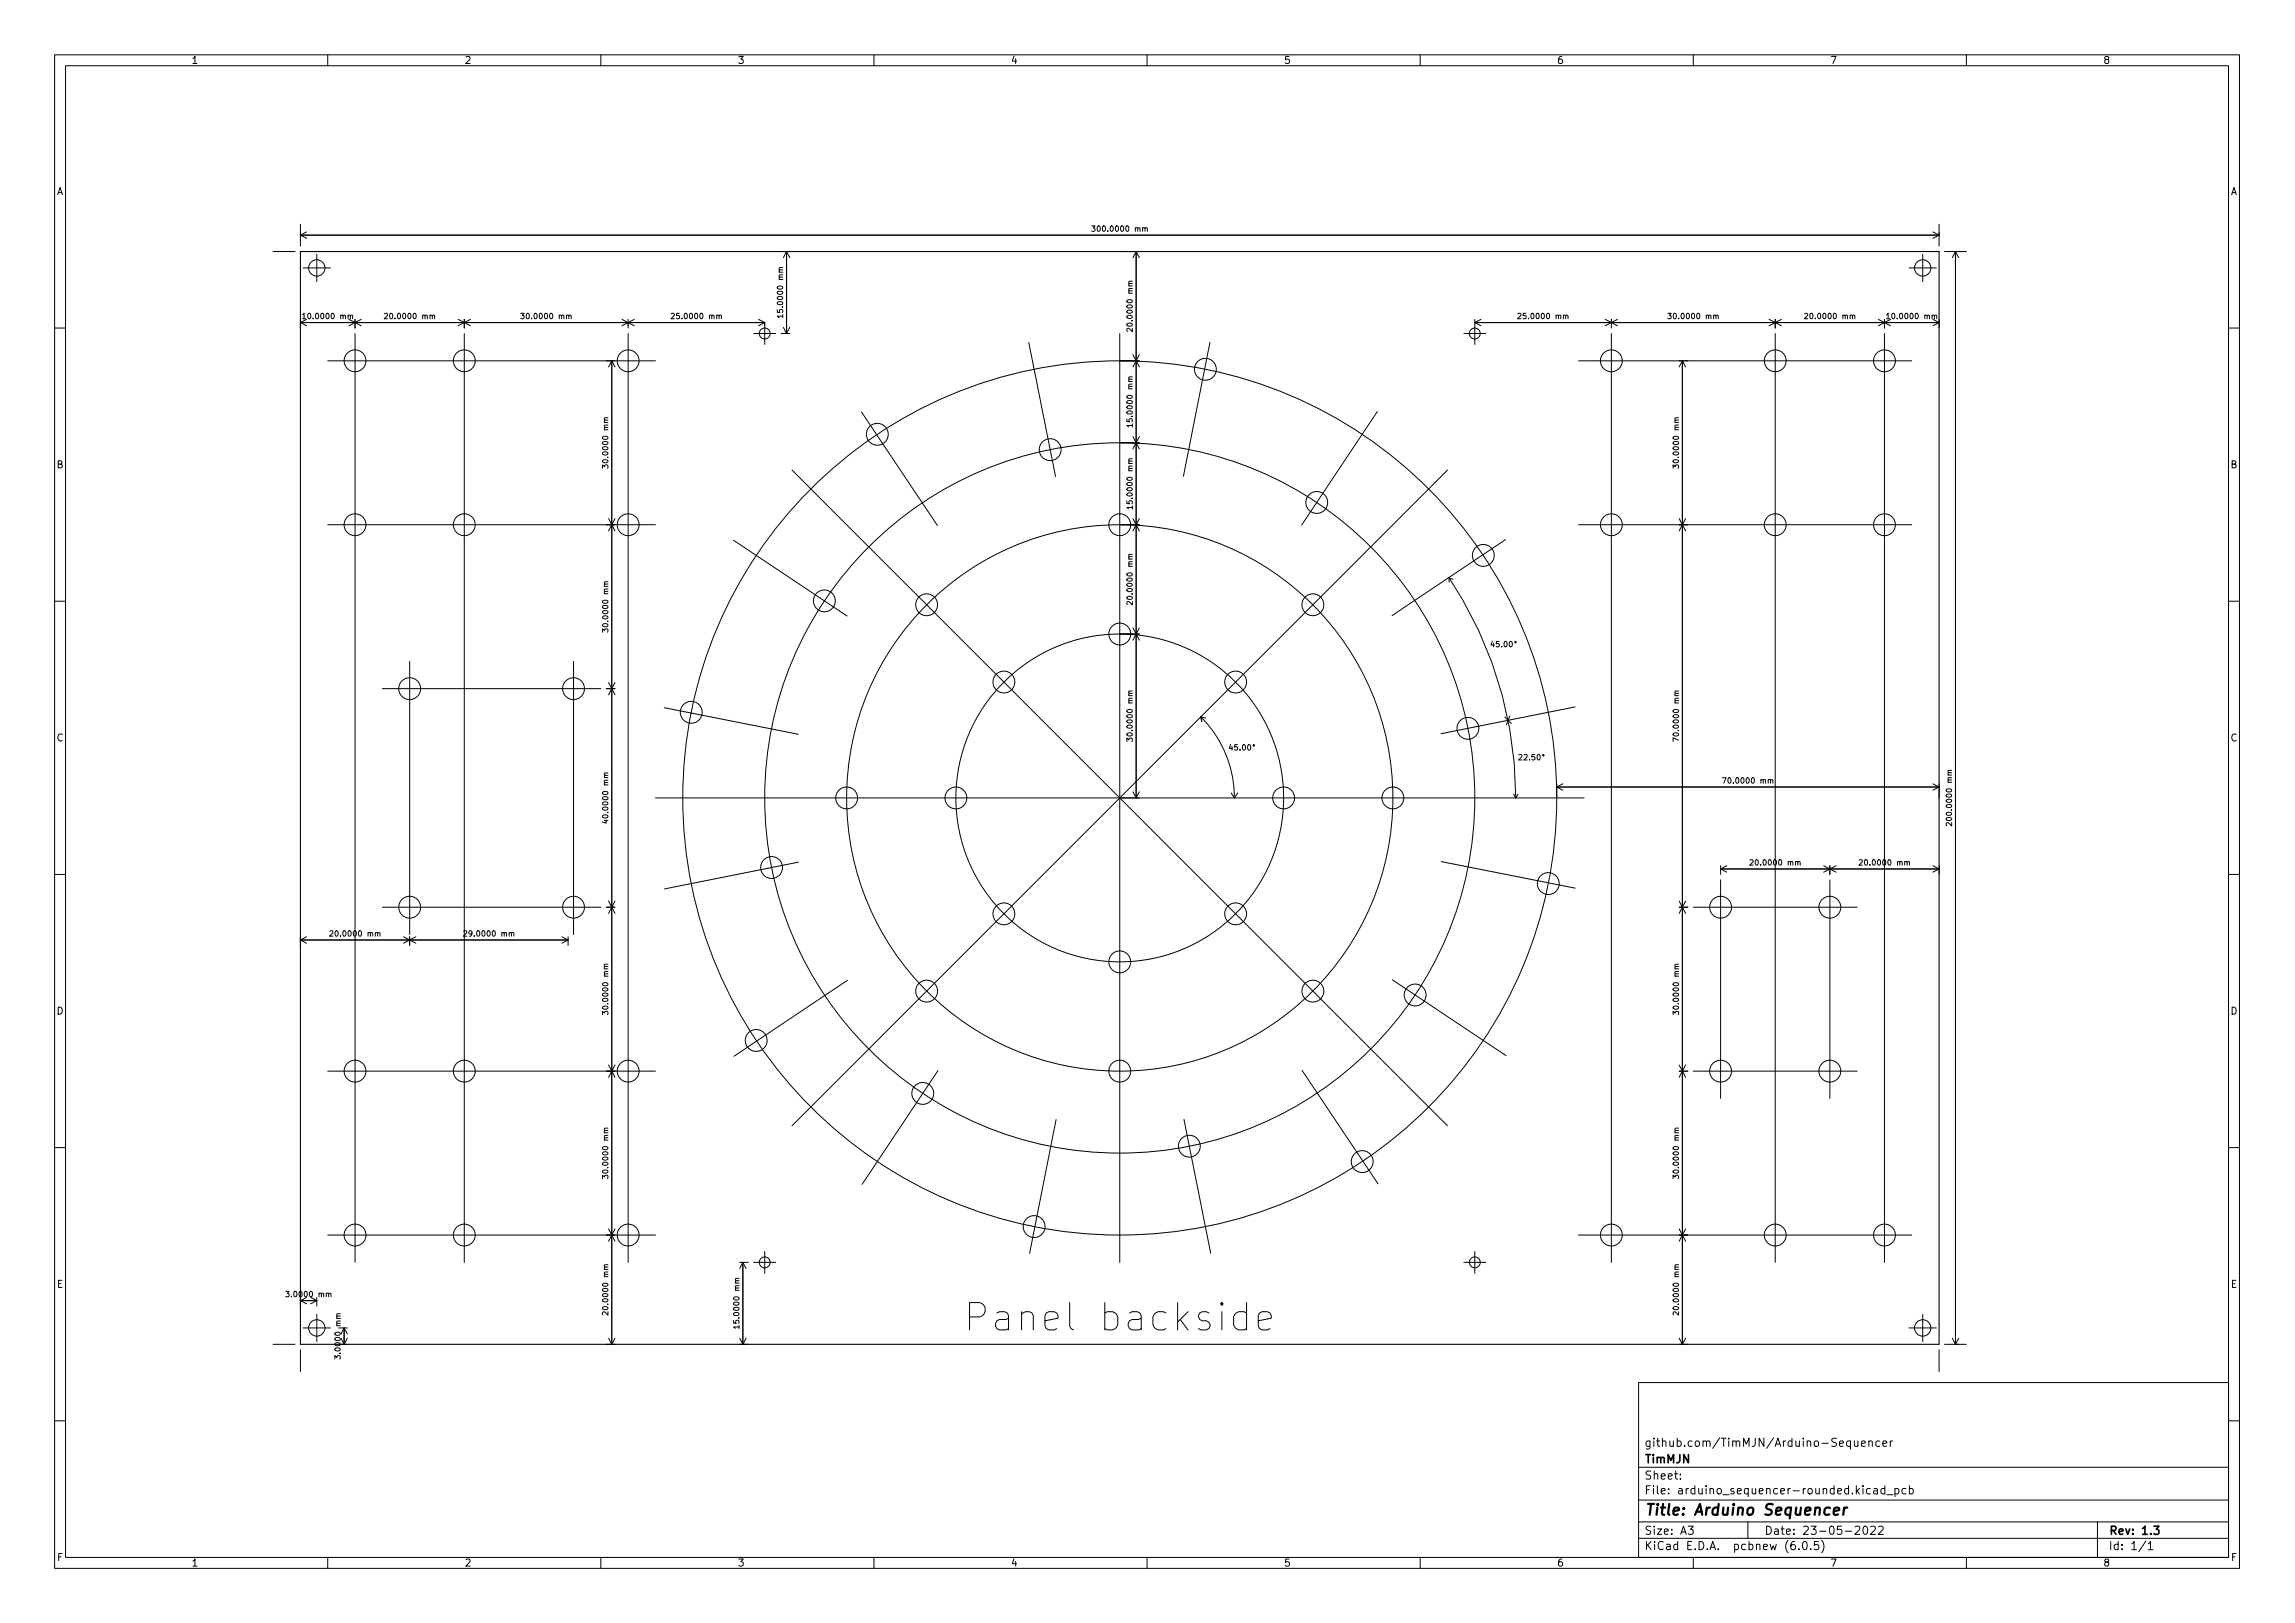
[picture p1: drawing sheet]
<svg xmlns="http://www.w3.org/2000/svg" width="420mm" height="297mm" viewBox="0 0 420 297" stroke-linecap="round" stroke-linejoin="round" font-family="sans-serif">
<defs><g id="words">
<text font-size="7" x="179.8" y="243.6">Panel backside</text>
<text font-size="2.8" x="301" y="277.3">Title: Arduino Sequencer</text>
<g font-size="2.1">
<text x="301" y="267.8">TimMJN</text>
<text x="301" y="264.8">github.com/TimMJN/Arduino-Sequencer</text>
<text x="301" y="273.5">File: arduino_sequencer-rounded.kicad_pcb</text>
<text x="301" y="270.8">Sheet:</text>
<text x="301" y="280.9">Size: A3</text>
<text x="323" y="280.9">Date: 23-05-2022</text>
<text x="386" y="280.9">Rev: 1.3</text>
<text x="301" y="283.7">KiCad E.D.A. pcbnew (6.0.5)</text>
<text x="386" y="283.7">Id: 1/1</text>
</g>
<g font-size="1.8">
<text x="35" y="11.7">1</text>
<text x="85" y="11.7">2</text>
<text x="135" y="11.7">3</text>
<text x="185" y="11.7">4</text>
<text x="235" y="11.7">5</text>
<text x="285" y="11.7">6</text>
<text x="335" y="11.7">7</text>
<text x="385" y="11.7">8</text>
<text x="10.3" y="35.7">A</text>
<text x="408.3" y="35.7">A</text>
<text x="10.3" y="85.7">B</text>
<text x="408.3" y="85.7">B</text>
<text x="10.3" y="135.7">C</text>
<text x="408.3" y="135.7">C</text>
<text x="10.3" y="185.7">D</text>
<text x="408.3" y="185.7">D</text>
<text x="10.4" y="235.7">E</text>
<text x="408.4" y="235.7">E</text>
<text x="10.4" y="285.7">F</text>
<text x="35" y="286.7">1</text>
<text x="85" y="286.7">2</text>
<text x="135" y="286.7">3</text>
<text x="185" y="286.7">4</text>
<text x="235" y="286.7">5</text>
<text x="285" y="286.7">6</text>
<text x="335" y="286.7">7</text>
<text x="385" y="286.7">8</text>
<text x="408.4" y="285.7">F</text>
</g>
<g font-size="1.4">
<text x="200.7" y="42.4">300.0000 mm</text>
<text x="56.1" y="58.4">10.0000 mm</text>
<text x="71.1" y="58.4">20.0000 mm</text>
<text x="96.1" y="58.4">30.0000 mm</text>
<text x="123.6" y="58.4">25.0000 mm</text>
<text x="143.3" y="57.5" transform="rotate(-90 143.3 57.5)">15.0000 mm</text>
<text x="207.4" y="60" transform="rotate(-90 207.4 60)">20.0000 mm</text>
<text x="278.6" y="58.4">25.0000 mm</text>
<text x="306.1" y="58.4">30.0000 mm</text>
<text x="331.1" y="58.4">20.0000 mm</text>
<text x="346.1" y="58.4">10.0000 mm</text>
<text x="207.4" y="77.5" transform="rotate(-90 207.4 77.5)">15.0000 mm</text>
<text x="111.4" y="85" transform="rotate(-90 111.4 85)">30.0000 mm</text>
<text x="307.4" y="85" transform="rotate(-90 307.4 85)">30.0000 mm</text>
<text x="207.4" y="92.5" transform="rotate(-90 207.4 92.5)">15.0000 mm</text>
<text x="207.4" y="110" transform="rotate(-90 207.4 110)">20.0000 mm</text>
<text x="111.4" y="115" transform="rotate(-90 111.4 115)">30.0000 mm</text>
<text x="207.4" y="135" transform="rotate(-90 207.4 135)">30.0000 mm</text>
<text x="307.4" y="135" transform="rotate(-90 307.4 135)">70.0000 mm</text>
<text x="316.1" y="143.4">70.0000 mm</text>
<text x="111.4" y="150" transform="rotate(-90 111.4 150)">40.0000 mm</text>
<text x="357.4" y="150.4" transform="rotate(-90 357.4 150.4)">200.0000 mm</text>
<text x="321.1" y="158.4">20.0000 mm</text>
<text x="341.1" y="158.4">20.0000 mm</text>
<text x="61.1" y="171.4">20.0000 mm</text>
<text x="85.6" y="171.4">29.0000 mm</text>
<text x="111.4" y="185" transform="rotate(-90 111.4 185)">30.0000 mm</text>
<text x="307.4" y="185" transform="rotate(-90 307.4 185)">30.0000 mm</text>
<text x="111.4" y="215" transform="rotate(-90 111.4 215)">30.0000 mm</text>
<text x="307.4" y="215" transform="rotate(-90 307.4 215)">30.0000 mm</text>
<text x="52.9" y="237.4">3.0000 mm</text>
<text x="111.4" y="240" transform="rotate(-90 111.4 240)">20.0000 mm</text>
<text x="307.4" y="240" transform="rotate(-90 307.4 240)">20.0000 mm</text>
<text x="135.3" y="242.5" transform="rotate(-90 135.3 242.5)">15.0000 mm</text>
<text x="62.3" y="248.1" transform="rotate(-90 62.3 248.1)">3.0000 mm</text>
</g>
</g></defs>
<g fill="none" stroke="#000" stroke-width=".18">
<path d="M10 10h400v277h-400zM12 12h396v273h-396zM60 10v2M110 10v2M160 10v2M210 10v2M260 10v2M310 10v2M360 10v2M50 46h4M55 41v4M55 58.5v1.5"/>
<path d="M55 59h85M55 59l1.1 .6M55 43h300M55 43l1.1 .6M55.4 57.6l.3-.3v1M55.4 58.3h.6M55.5 49h5M56.1 58.5l-1.1 .5M56.1 42.4l-1.1 .6M58 46.5v5M63.9 58.5l2.2 1.1M64.1 57.8l.2-.1h.2l.1 .6"/>
<path d="M65 58.5v1.5M66.1 58.5l-2.2 1.1M70.4 57.4l.4-.1 .2 .3-.7 .7h.7M79.1 57.8l.2-.1h.2l.1 .6M83.9 58.5l2.2 1.1M85 58.5v1.5M86.1 58.5l-2.2 1.1M95.3 57.3h.7l-.4 .4 .3 .1v.4l-.1 .1-.5-.1M104.1 57.8l.2-.1h.2l.1 .6M113.9 58.5l2.2 1.1M115 58.5v1.5M116.1 58.5l-2.2 1.1"/>
<path d="M122.9 57.4l.4-.1 .2 .3-.7 .7h.7M131.6 57.8l.2-.1h.2l.1 .6M138.9 58.5l1.1 .5M140 59v4M140 59l-1.1 .6M143 46h1.6M143.3 57.9h-1l.3 .3M143.3 49h-.6l-.1 .3 .2 .1M143.3 57.6v.6M143.4 59.9l.6 1.1M144 46v15M144 46l-.6 1.2"/>
<path d="M144 46l.6 1.2M144.6 59.9l-.6 1.1M199.9 41.3h.6l-.4 .4 .3 .1v.4l-.1 .1-.4-.1M205 46h3.6M207.3 51.5h-.6l-.1 .3 .2 .1M208 46v100M208 46l-.6 1.2M208 46l.6 1.2M209.6 41.8l.2-.1h.2v.6M270 58.5v4.5M270 59h85M270 59l1.1 .6"/>
<path d="M271.1 58.5l-1.1 .5M277.9 57.4l.4-.1 .2 .3-.7 .7h.7M286.6 57.8l.2-.1h.2l.1 .6M293.9 58.5l2.2 1.1M295 58.5v1.5M296.1 58.5l-2.2 1.1M305.3 57.3h.7l-.4 .4 .3 .1v.4l-.1 .1-.5-.1M314.1 57.8l.2-.1h.2l.1 .6M323.9 58.5l2.2 1.1M325 58.5v1.5M326.1 58.5l-2.2 1.1M330.4 57.4l.4-.1 .2 .3-.7 .7h.7"/>
<path d="M339.1 57.8l.2-.1h.2l.1 .6M343.9 58.5l2.2 1.1M345 58.5v1.5M345.4 57.6l.3-.3v1M345.4 58.3h.6M346.1 58.5l-2.2 1.1M349.5 49h5M352 46.5v5M353.9 58.5l1.1 .5M353.9 42.4l1.1 .6M354.1 57.8l.2-.1h.2l.1 .6M355 41v4"/>
<path d="M355 58.5v1.5M355 59l-1.1 .6M355 43l-1.1 .6M356 46h4M358 46v200M358 46l-.6 1.2M358 46l.6 1.2M10 60h2M60 66h60M65 61v170M85 61v170M111.3 76.5h-.6l-.1 .3 .2 .1"/>
<path d="M112 66v180M112 66l-.6 1.2M112 66l.6 1.2M115 61v170M138 61h4M143 61h1.6M157.7 75.4l13.9 20.8M188.3 62.7l4.9 24.5M205 66h3.6M205 61v170M207.3 77.9h-1l.3 .3M207.3 69h-.6l-.1 .3 .2 .1"/>
<path d="M207.3 60.1v.6l-.7-.6-.3 .2 .1 .4M207.3 77.6v.6M207.4 64.9l1.2 2.3M207.4 79.9l1.2 2.3M208.6 64.9l-1.2 2.3M208.6 79.9l-1.2 2.3M221.5 62.7l-4.8 24.5M252.2 75.3l-13.9 20.8M268 61h4M289 66h61M295 61v170M307.3 76.5h-.6l-.1 .3 .2 .1"/>
<path d="M308 66v180M308 66l-.6 1.2M308 66l.6 1.2M325 61v170M345 61v170M408 60h2M60 96h60M110.3 85.7v-.6l.4 .3 .1-.3h.4l.1 .2-.1 .4M111.4 94.9l1.2 2.3M112.6 94.9l-1.2 2.3M134.3 98.9l20.8 13.8M145 86l120 120"/>
<path d="M205 96h3.6M205 81h3.6M207.3 92.9h-1l.3 .3M207.3 84h-.6l-.1 .3 .2 .1M207.3 92.6v.6M207.4 94.9l1.2 2.3M208.6 94.9l-1.2 2.3M265 86l-120 120M275.6 98.8l-20.7 13.9M289 96h61M306.3 85.7v-.6l.4 .3 .1-.3h.4l.1 .2-.1 .4M307.4 94.9l1.2 2.3"/>
<path d="M308.6 94.9l-1.2 2.3M10 110h2M110.3 115.7v-.6l.4 .3 .1-.3h.4l.1 .2-.1 .4M111.3 106.5h-.6l-.1 .3 .2 .1M205 116h3.6M207.3 110.1v.6l-.7-.6-.3 .2 .1 .4M207.3 101.5h-.6l-.1 .3 .2 .1M207.4 114.9l1.2 2.3M208.6 114.9l-1.2 2.3M265.3 105.8a72.5 72.5 0 0 1 12.2 40.2M265.3 105.8v.7M265.3 105.8l.7 .2"/>
<path d="M273.2 117.3l-.2 .8h.6M273.4 117.7v.7M274.4 117.4h-.4l-.1 .5 .5-.1v.5l-.1 .1-.4-.1M274.9 118.3v.1M275.4 117.5l.2-.1a.53 .53 0 0 1 .3 .5 .53 .53 0 0 1-.3 .5l-.3-.4zM276.4 117.5l.1-.1a.53 .53 0 0 1 .4 .5 .53 .53 0 0 1-.4 .5l-.2-.4zM408 110h2M70 126h40M75 121v50M105 121v50M111 126h1.6M111.4 124.9l1.2 2.3"/>
<path d="M112.6 124.9l-1.2 2.3M121.6 129.5l24.5 4.9M206.3 135.7v-.6l.4 .3 .1-.3h.4l.1 .2-.1 .4M207.3 126.5h-.6l-.1 .3 .2 .1M219.8 131.2a21 21 0 0 1 6.2 14.8M219.8 131.2l.9 .2M219.8 131.2l.2 .8M225.3 136.2l-.2 .8h.6M225.5 136.6v.7M226.5 136.3h-.4l-.1 .5 .5-.1v.5l-.1 .1-.4-.1M227 137.2v.1M227.6 136.3h.1a.53 .53 0 0 1 .3 .5 .53 .53 0 0 1-.3 .5 .67 .67 0 0 1-.1-1z"/>
<path d="M228.5 136.3h.1a.53 .53 0 0 1 .4 .5 .53 .53 0 0 1-.4 .5 .67 .67 0 0 1-.1-1zM275.5 131.2l1.2 1.2M276.4 131l-.6 1.6M278.1 138.2l.3-.1 .2 .3-.6 .7h.6M279 138.2l.4-.1 .2 .3-.6 .7h.6M280 139v.1M281 138.1h-.5l-.1 .5 .5-.1 .1 .5-.2 .1-.4-.1M281.5 138.2l.1-.1a.53 .53 0 0 1 .4 .5 .53 .53 0 0 1-.4 .5l-.2-.4zM288.4 129.4l-24.6 4.9M307.3 135.5l-1-.5v.7M307.3 126.5h-.6l-.1 .3 .2 .1M111 150v.7l-.7-.3"/>
<path d="M111.3 141.5h-.6l-.1 .3 .2 .1M120 146h170M146.2 157.8l-24.6 4.9M207.4 144.9l.6 1.1M208.6 144.9l-.6 1.1M225.4 145.1l.6 .9M226.6 145.1l-.6 .9M263.9 157.7l24.5 4.8M277.1 145.3l.4 .7M277.9 145.3l-.4 .7M285 143.5v2.5M285 144h70"/>
<path d="M285 144l1.1 .6M286.1 143.5l-1.1 .5M315 158.5v1.5M315 159h40M315 159l1.1 .6M315.3 142.3h.7l-.4 1M316.1 158.5l-1.1 .5M320.4 157.4l.4-.1 .2 .3-.7 .7h.7M324.1 142.8l.2-.1h.2l.1 .6M329.1 157.8l.2-.1h.2l.1 .6M333.9 158.5l2.2 1.1M335 158.5v1.5"/>
<path d="M336.1 158.5l-2.2 1.1M340.4 157.4l.4-.1 .2 .3-.7 .7h.7M349.1 157.8l.2-.1h.2l.1 .6M353.9 158.5l1.1 .5M353.9 143.5l1.1 .5M355 143.5v2.5M355 158.5v1.5M355 159l-1.1 .6M355 144l-1.1 .6M357.3 150.6v.6l-.7-.6-.3 .2 .1 .3M357.3 141h-.6l-.1 .3 .2 .1M10 160h2"/>
<path d="M55 171.5v1.5M55 172h49M55 172l1.1 .6M56.1 171.5l-1.1 .5M60.4 170.4l.4-.1 .2 .3-.7 .7h.7M69.1 170.8l.2-.1h.2l.1 .6M70 166h40M73.9 171.5l2.2 1.1M75 171.5v1.5M76.1 171.5l-2.2 1.1M84.9 170.4l.4-.1 .2 .3-.7 .7h.7M93.6 170.8l.2-.1h.2l.1 .6"/>
<path d="M102.9 171.5l1.1 .5M104 171.5v1.5M104 172l-1.1 .6M111 166h1.6M111.3 176.5h-.6l-.1 .3 .2 .1M111.4 164.9l1.2 2.3M112.6 164.9l-1.2 2.3M155.1 179.4l-20.7 13.9M254.9 179.3l20.8 13.9M307.3 176.5h-.6l-.1 .3 .2 .1M307.4 166h1.6M307.4 164.9l1.2 2.3"/>
<path d="M308.6 164.9l-1.2 2.3M310 166h30M315 161v40M335 161v40M408 160h2M60 196h60M110.3 185.7v-.6l.4 .3 .1-.3h.4l.1 .2-.1 .4M111.4 194.9l1.2 2.3M112.6 194.9l-1.2 2.3M171.7 196l-13.9 20.8M238.4 195.9l13.9 20.8M306.3 185.7v-.6l.4 .3 .1-.3h.4l.1 .2-.1 .4"/>
<path d="M307.4 196h1.6M307.4 194.9l1.2 2.3M308.6 194.9l-1.2 2.3M310 196h30M10 210h2M110.3 215.7v-.6l.4 .3 .1-.3h.4l.1 .2-.1 .4M111.3 206.5h-.6l-.1 .3 .2 .1M193.3 204.9l-4.8 24.5M216.8 204.9l4.9 24.5M306.3 215.7v-.6l.4 .3 .1-.3h.4l.1 .2-.1 .4M307.3 206.5h-.6l-.1 .3 .2 .1M408 210h2"/>
<path d="M52.3 236.3h.6l-.3 .4 .3 .1v.4l-.2 .1-.4-.1M55 237.5v1.5M55 238h3M55 238l1.1 .6M56.1 237.5l-1.1 .5M56.9 237.5l1.1 .5M58 237.5v1.5M58 238l-1.1 .6M60 226h60M60.2 236.8l.1-.1h.2l.1 .6M111.3 231.5h-.6l-.1 .3 .2 .1M111.4 224.9l1.2 2.3"/>
<path d="M112.6 224.9l-1.2 2.3M135.3 234h-.6l-.1 .3 .2 .1M135.4 231h1.6M136 231v15M136 231l-.6 1.2M136 231l.6 1.2M138 231h4M140 229v4M268 231h4M270 229v4M289 226h61M307.3 231.5h-.6l-.1 .3 .2 .1"/>
<path d="M307.4 224.9l1.2 2.3M308.6 224.9l-1.2 2.3M50 246h4M55 247v4M55.5 243h5M58 240.5v5M61.3 248.7v-.6l.4 .3 .1-.2h.4l.1 .1-.1 .4M62 246h1.6M62 243h1.6M62.3 240.4l-.6 .1-.1 .2 .2 .2M62.4 244.9l.6 1.1M63 243v3"/>
<path d="M63 243l-.6 1.2M63 243l.6 1.2M63.6 244.9l-.6 1.1M111 246h1.6M111.3 240.1v.6l-.7-.6-.3 .2 .1 .4M111.4 244.9l.6 1.1M112.6 244.9l-.6 1.1M135.3 242.9h-1l.3 .3M135.3 242.6v.6M135.4 246h1.6M135.4 244.9l.6 1.1M136.6 244.9l-.6 1.1"/>
<path d="M177.5 241h1.9a1.36 1.36 0 0 0 1-1.3 1.36 1.36 0 0 0-1-1.3h-1.9v5M230.4 241.7l2.3-.4v-.5l-.2-.5-.5-.2h-.9l-.5 .2-.2 .5v1.9l.2 .5 .5 .2h.9l.5-.2M300 253h108v32h-108zM307.3 240.1v.6l-.7-.6-.3 .2 .1 .4M307.4 246h1.6M307.4 244.9l.6 1.1M308.6 244.9l-.6 1.1M349.5 243h5M352 240.5v5M355 247v4M356 246h4M357.4 244.9l.6 1.1"/>
<path d="M358.6 244.9l-.6 1.1M10 260h2M300 278.5h108M300 274.5h108M300 268.5h108M307.6 270.6v.1M307.6 269.8v.1M309.1 279.3h.9l-.5 .6 .4 .1v.7l-.2 .1h-.4l-.2-.1M320 278.5v3M339.5 263.7l.1 .9 .3 .1 .2-.1M339.6 279.5l.6-.2 .2 .2 .1 .2-.9 1.1h.9M340.1 263.7v1"/>
<path d="M340.8 264.2l.7-.1-.1-.3-.4-.1-.2 .2 .1 .7h.5M341.2 279.5l.2-.2a.8 .8 0 0 1 .5 .8 .8 .8 0 0 1-.5 .7l-.2-.1-.1-.5zM342.1 263.9l.2-.2 .4 .1 .1 .9M342.1 263.7v1M342.4 272.5l-.4-.1-.3 .3v.4l.2 .2h.5M342.5 279.5l.6-.2 .2 .2v.2l-.9 1.1h.9M343.1 272.5h.5l.1 .9M343.7 272.8h-.5a.29 .29 0 0 0-.2 .3 .29 .29 0 0 0 .2 .3l.5-.1M343.9 279.5l.6-.2 .2 .2 .1 .2-1 1.1h1M344.1 263.8l-.4-.1-.3 .3v.4l.2 .2h.5M344.7 264.2l.7-.1-.1-.3-.4-.1-.2 .2 .1 .7h.5M345.1 272.5l-.5-.1-.2 .3v.4l.1 .2h.6"/>
<path d="M345.1 271.9v1.5M345.4 273.6h1.2M346.1 263.7v1M346.5 263.7l-.3 .1-.1 .2M346.9 272.5l.5-.1 .2 .3v.4l-.1 .2h-.6M346.9 272.4v1.5M348.9 272.5l-.4-.1-.3 .3v.4l.2 .2h.5M349.6 272.5l.4-.1 .3 .3v.4l-.2 .2h-.5M349.6 271.9v1.5M384 278.5v6.5M408 260h2M60 285v2"/>
<path d="M110 285v2M160 285v2M210 285v2M260 285v2M300 281.5h108M310 285v2M329.3 283.5v.1M330.2 282.2l.1-.1a.8 .8 0 0 1 .6 .8 .8 .8 0 0 1-.6 .7 .99 .99 0 0 1-.1-1.4zM331.5 283.5v.1M332.9 282.1h-.7l-.1 .7 .2-.1 .5 .1 .2 .2-.1 .5-.2 .1-.6-.1M333.5 281.9a1.72 1.72 0 0 1 0 2.3M360 285v2"/>
<path d="M392.8 282l-1.2 2M393.3 282.5l.4-.4v1.5M393.3 283.6h.8"/>
<circle cx="58" cy="49" r="1.5"/>
<circle cx="352" cy="49" r="1.5"/>
<circle cx="65" cy="66" r="2"/>
<circle cx="85" cy="66" r="2"/>
<circle cx="115" cy="66" r="2"/>
<circle cx="140" cy="61" r="1"/>
<circle cx="160.6" cy="79.5" r="2"/>
<circle cx="220.7" cy="67.6" r="2"/>
<circle cx="270" cy="61" r="1"/>
<circle cx="295" cy="66" r="2"/>
<circle cx="325" cy="66" r="2"/>
<circle cx="345" cy="66" r="2"/>
<circle cx="65" cy="96" r="2"/>
<circle cx="85" cy="96" r="2"/>
<circle cx="115" cy="96" r="2"/>
<circle cx="192.3" cy="82.3" r="2"/>
<circle cx="205" cy="96" r="2"/>
<circle cx="241.1" cy="92" r="2"/>
<circle cx="295" cy="96" r="2"/>
<circle cx="325" cy="96" r="2"/>
<circle cx="345" cy="96" r="2"/>
<circle cx="150.9" cy="110" r="2"/>
<circle cx="169.6" cy="110.7" r="2"/>
<circle cx="205" cy="116" r="2"/>
<circle cx="240.4" cy="110.7" r="2"/>
<circle cx="271.6" cy="101.6" r="2"/>
<circle cx="277.4" cy="117.5" r=".14"/>
<circle cx="75" cy="126" r="2"/>
<circle cx="105" cy="126" r="2"/>
<circle cx="126.6" cy="130.4" r="2"/>
<circle cx="183.8" cy="124.8" r="2"/>
<circle cx="226.2" cy="124.8" r="2"/>
<circle cx="229.5" cy="136.4" r=".14"/>
<circle cx="268.7" cy="133.3" r="2"/>
<circle cx="282.5" cy="138.2" r=".14"/>
<circle cx="141.3" cy="158.8" r="2"/>
<circle cx="155" cy="146" r="2"/>
<circle cx="175" cy="146" r="2"/>
<circle cx="205" cy="146" r="80"/>
<circle cx="205" cy="146" r="65"/>
<circle cx="205" cy="146" r="50"/>
<circle cx="205" cy="146" r="30"/>
<circle cx="235" cy="146" r="2"/>
<circle cx="255" cy="146" r="2"/>
<circle cx="75" cy="166" r="2"/>
<circle cx="105" cy="166" r="2"/>
<circle cx="183.8" cy="167.2" r="2"/>
<circle cx="205" cy="176" r="2"/>
<circle cx="226.2" cy="167.2" r="2"/>
<circle cx="283.4" cy="161.7" r="2"/>
<circle cx="315" cy="166" r="2"/>
<circle cx="335" cy="166" r="2"/>
<circle cx="65" cy="196" r="2"/>
<circle cx="85" cy="196" r="2"/>
<circle cx="115" cy="196" r="2"/>
<circle cx="138.4" cy="190.4" r="2"/>
<circle cx="169.6" cy="181.4" r="2"/>
<circle cx="205" cy="196" r="2"/>
<circle cx="240.4" cy="181.4" r="2"/>
<circle cx="259.1" cy="182.1" r="2"/>
<circle cx="315" cy="196" r="2"/>
<circle cx="335" cy="196" r="2"/>
<circle cx="168.9" cy="200.1" r="2"/>
<circle cx="217.7" cy="209.8" r="2"/>
<circle cx="249.4" cy="212.6" r="2"/>
<circle cx="65" cy="226" r="2"/>
<circle cx="85" cy="226" r="2"/>
<circle cx="115" cy="226" r="2"/>
<circle cx="140" cy="231" r="1"/>
<circle cx="189.3" cy="224.5" r="2"/>
<circle cx="270" cy="231" r="1"/>
<circle cx="295" cy="226" r="2"/>
<circle cx="325" cy="226" r="2"/>
<circle cx="345" cy="226" r="2"/>
<circle cx="58" cy="243" r="1.5"/>
<circle cx="352" cy="243" r="1.5"/>
</g>
<path d="M394.3 279.3h1l-.5 .6 .4 .1v.7l-.2 .1h-.5l-.2-.1" fill="none" stroke="#000" stroke-width=".3"/>
<path d="M335.7 276.6l1-.2v-.4l-.6-.1-.3 .3-.1 .9 .2 .1 .6-.1M337.6 275.9l-.1 1.3M338.2 275.9l-.4 .1-.2 .3" fill="none" stroke="#000" stroke-width=".4"/>
<path d="M55 46h300v200h-300z" fill="none" stroke="#000" stroke-width=".2"/>
<use href="#words"/>
</svg>
